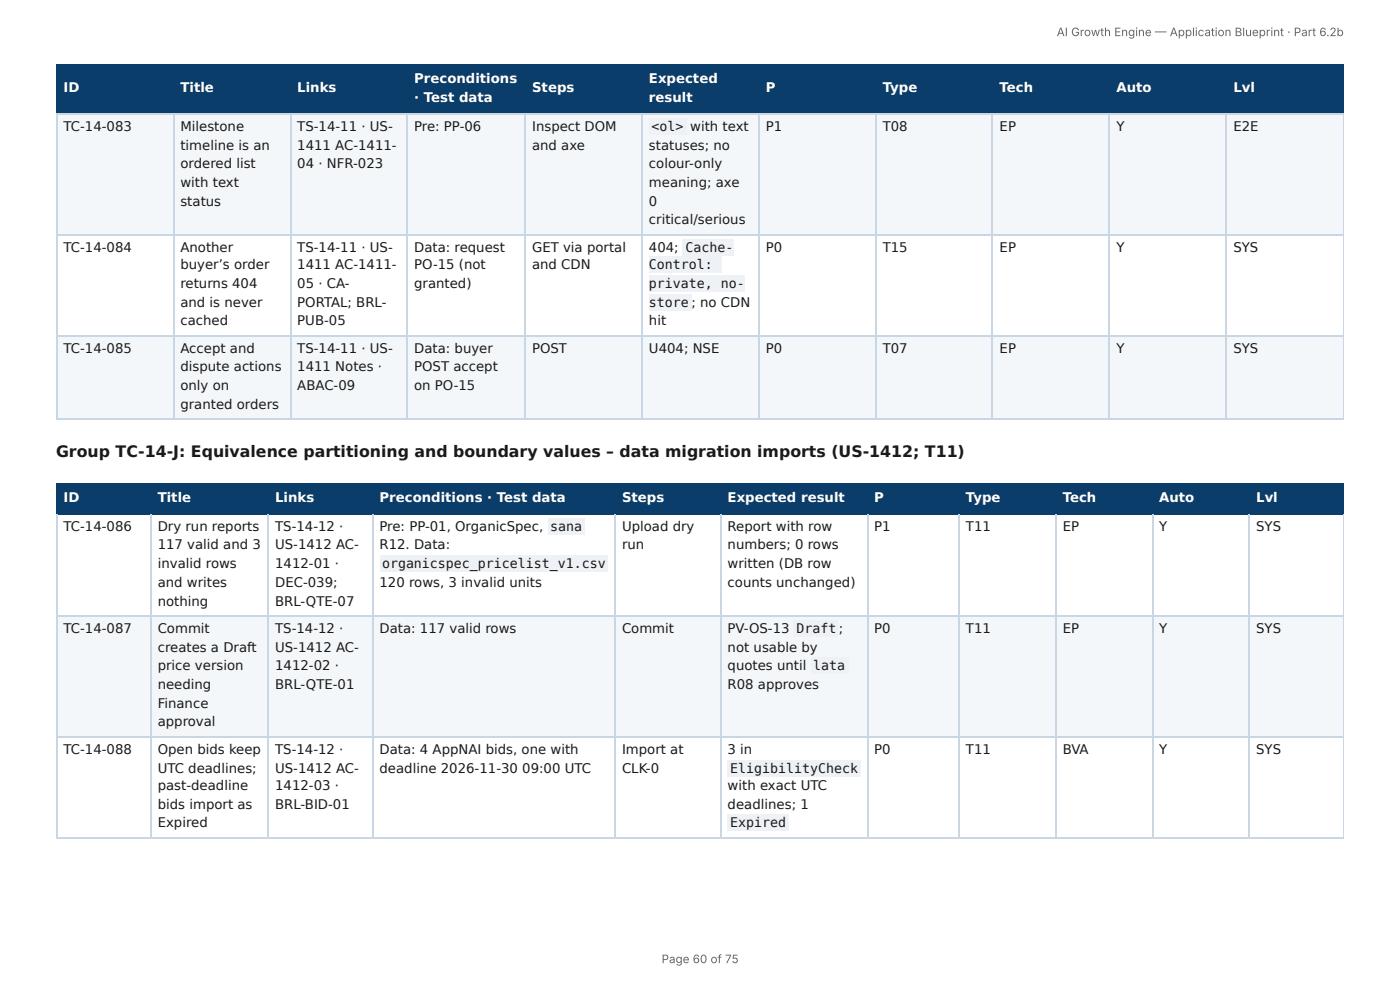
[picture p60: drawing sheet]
<svg xmlns="http://www.w3.org/2000/svg" width="297mm" height="210mm" viewBox="0 0 297 210" stroke-linecap="round" stroke-linejoin="round" font-family="sans-serif">
<defs><g id="words">
<text font-size="3.3" fill="#1a1a1a" x="11.9" y="97.1">Group TC-14-J: Equivalence partitioning and boundary values – data migration imports (US-1412; T11)</text>
<g font-size="2.8" fill="#fff">
<text x="88" y="17.7">Preconditions</text>
<text x="137.8" y="17.7">Expected</text>
<text x="13.5" y="19.6">ID</text>
<text x="38.3" y="19.6">Title</text>
<text x="63.1" y="19.6">Links</text>
<text x="88" y="21.7">· Test data</text>
<text x="113" y="19.6">Steps</text>
<text x="137.8" y="21.7">result</text>
<text x="162.7" y="19.6">P</text>
<text x="187.5" y="19.6">Type</text>
<text x="212.3" y="19.6">Tech</text>
<text x="237.1" y="19.6">Auto</text>
<text x="262" y="19.6">Lvl</text>
<text x="13.5" y="106.6">ID</text>
<text x="33.5" y="106.6">Title</text>
<text x="58.4" y="106.6">Links</text>
<text x="80.6" y="106.6">Preconditions · Test data</text>
<text x="132.1" y="106.6">Steps</text>
<text x="154.5" y="106.6">Expected result</text>
<text x="185.7" y="106.6">P</text>
<text x="205.2" y="106.6">Type</text>
<text x="225.7" y="106.6">Tech</text>
<text x="246.2" y="106.6">Auto</text>
<text x="266.8" y="106.6">Lvl</text>
</g>
<g font-size="2.8" fill="#1a1a1a">
<text x="13.5" y="27.8">TC-14-083</text>
<text x="38.3" y="27.8">Milestone</text>
<text x="63.1" y="27.8">TS-14-11 · US-</text>
<text x="88" y="27.8">Pre: PP-06</text>
<text x="113" y="27.8">Inspect DOM</text>
<text x="138.4" y="27.8">&lt;ol&gt;</text>
<text x="146.6" y="27.8">with text</text>
<text x="162.7" y="27.8">P1</text>
<text x="187.5" y="27.8">T08</text>
<text x="212.3" y="27.8">EP</text>
<text x="237.1" y="27.8">Y</text>
<text x="262" y="27.8">E2E</text>
<text x="38.3" y="31.8">timeline is an</text>
<text x="38.3" y="35.7">ordered list</text>
<text x="63.1" y="31.8">1411 AC-1411-</text>
<text x="63.1" y="35.7">04 · NFR-023</text>
<text x="113" y="31.8">and axe</text>
<text x="137.8" y="31.8">statuses; no</text>
<text x="137.8" y="35.7">colour-only</text>
<text x="38.3" y="39.7">with text</text>
<text x="137.8" y="39.7">meaning; axe</text>
<text x="38.3" y="43.7">status</text>
<text x="137.8" y="43.7">0</text>
<text x="137.8" y="47.6">critical/serious</text>
<text x="13.5" y="53.4">TC-14-084</text>
<text x="38.3" y="53.4">Another</text>
<text x="63.1" y="53.4">TS-14-11 · US-</text>
<text x="88" y="53.4">Data: request</text>
<text x="113" y="53.4">GET via portal</text>
<text x="137.8" y="53.4">404;</text>
<text x="145.6" y="53.4">Cache-</text>
<text x="162.7" y="53.4">P0</text>
<text x="187.5" y="53.4">T15</text>
<text x="212.3" y="53.4">EP</text>
<text x="237.1" y="53.4">Y</text>
<text x="262" y="53.4">SYS</text>
<text x="38.3" y="57.2">buyer’s order</text>
<text x="63.1" y="57.2">1411 AC-1411-</text>
<text x="88" y="57.2">PO-15 (not</text>
<text x="113" y="57.2">and CDN</text>
<text x="137.8" y="57.2">Control:</text>
<text x="38.3" y="61.1">returns 404</text>
<text x="38.3" y="65.1">and is never</text>
<text x="63.1" y="61.1">05 · CA-</text>
<text x="63.1" y="65.1">PORTAL; BRL-</text>
<text x="88" y="61.1">granted)</text>
<text x="137.8" y="61.1">private, no-</text>
<text x="137.8" y="65.1">store</text>
<text x="146.9" y="65.1">; no CDN</text>
<text x="38.3" y="69.1">cached</text>
<text x="63.1" y="69.1">PUB-05</text>
<text x="137.8" y="69.1">hit</text>
<text x="13.5" y="74.9">TC-14-085</text>
<text x="38.3" y="74.9">Accept and</text>
<text x="63.1" y="74.9">TS-14-11 · US-</text>
<text x="88" y="74.9">Data: buyer</text>
<text x="113" y="74.9">POST</text>
<text x="137.8" y="74.9">U404; NSE</text>
<text x="162.7" y="74.9">P0</text>
<text x="187.5" y="74.9">T07</text>
<text x="212.3" y="74.9">EP</text>
<text x="237.1" y="74.9">Y</text>
<text x="262" y="74.9">SYS</text>
<text x="38.3" y="78.8">dispute actions</text>
<text x="38.3" y="82.8">only on</text>
<text x="63.1" y="78.8">1411 Notes ·</text>
<text x="63.1" y="82.8">ABAC-09</text>
<text x="88" y="78.8">POST accept</text>
<text x="88" y="82.8">on PO-15</text>
<text x="38.3" y="86.8">granted orders</text>
<text x="13.5" y="112.7">TC-14-086</text>
<text x="33.5" y="112.7">Dry run reports</text>
<text x="58.4" y="112.7">TS-14-12 ·</text>
<text x="80.6" y="112.7">Pre: PP-01, OrganicSpec,</text>
<text x="116.8" y="112.7">sana</text>
<text x="132.1" y="112.7">Upload dry</text>
<text x="154.5" y="112.7">Report with row</text>
<text x="185.7" y="112.7">P1</text>
<text x="205.2" y="112.7">T11</text>
<text x="225.7" y="112.7">EP</text>
<text x="246.2" y="112.7">Y</text>
<text x="266.8" y="112.7">SYS</text>
<text x="33.5" y="116.7">117 valid and 3</text>
<text x="58.4" y="116.7">US-1412 AC-</text>
<text x="80.6" y="116.7">R12. Data:</text>
<text x="132.1" y="116.7">run</text>
<text x="154.5" y="116.7">numbers; 0 rows</text>
<text x="33.5" y="120.7">invalid rows</text>
<text x="33.5" y="124.6">and writes</text>
<text x="58.4" y="120.7">1412-01 ·</text>
<text x="58.4" y="124.6">DEC-039;</text>
<text x="80.6" y="124.6">120 rows, 3 invalid units</text>
<text x="81.1" y="120.7">organicspec_pricelist_v1.csv</text>
<text x="154.5" y="120.7">written (DB row</text>
<text x="154.5" y="124.6">counts unchanged)</text>
<text x="33.5" y="128.6">nothing</text>
<text x="58.4" y="128.6">BRL-QTE-07</text>
<text x="13.5" y="134.4">TC-14-087</text>
<text x="33.5" y="134.4">Commit</text>
<text x="58.4" y="134.4">TS-14-12 ·</text>
<text x="80.6" y="134.4">Data: 117 valid rows</text>
<text x="132.1" y="134.4">Commit</text>
<text x="154.5" y="134.4">PV-OS-13</text>
<text x="169.1" y="134.4">Draft</text>
<text x="178.2" y="134.4">;</text>
<text x="185.7" y="134.4">P0</text>
<text x="205.2" y="134.4">T11</text>
<text x="225.7" y="134.4">EP</text>
<text x="246.2" y="134.4">Y</text>
<text x="266.8" y="134.4">SYS</text>
<text x="33.5" y="138.4">creates a Draft</text>
<text x="33.5" y="142.3">price version</text>
<text x="58.4" y="138.4">US-1412 AC-</text>
<text x="58.4" y="142.3">1412-02 ·</text>
<text x="154.5" y="138.4">not usable by</text>
<text x="154.5" y="142.3">quotes until</text>
<text x="172.7" y="142.3">lata</text>
<text x="33.5" y="146.3">needing</text>
<text x="58.4" y="146.3">BRL-QTE-01</text>
<text x="154.5" y="146.3">R08 approves</text>
<text x="33.5" y="150.3">Finance</text>
<text x="33.5" y="154.3">approval</text>
<text x="13.5" y="160.1">TC-14-088</text>
<text x="33.5" y="160.1">Open bids keep</text>
<text x="58.4" y="160.1">TS-14-12 ·</text>
<text x="80.6" y="160.1">Data: 4 AppNAI bids, one with</text>
<text x="132.1" y="160.1">Import at</text>
<text x="154.5" y="160.1">3 in</text>
<text x="185.7" y="160.1">P0</text>
<text x="205.2" y="160.1">T11</text>
<text x="225.7" y="160.1">BVA</text>
<text x="246.2" y="160.1">Y</text>
<text x="266.8" y="160.1">SYS</text>
<text x="33.5" y="164">UTC deadlines;</text>
<text x="33.5" y="167.7">past-deadline</text>
<text x="58.4" y="164">US-1412 AC-</text>
<text x="58.4" y="167.7">1412-03 ·</text>
<text x="80.6" y="164">deadline 2026-11-30</text>
<text x="110.9" y="164">09:00 UTC</text>
<text x="132.1" y="164">CLK-0</text>
<text x="154.5" y="167.7">with exact UTC</text>
<text x="155.1" y="164">EligibilityCheck</text>
<text x="33.5" y="171.7">bids import as</text>
<text x="58.4" y="171.7">BRL-BID-01</text>
<text x="154.5" y="171.7">deadlines; 1</text>
<text x="33.5" y="175.7">Expired</text>
<text x="155.1" y="175.7">Expired</text>
</g>
<g font-size="2.5" fill="#666">
<text x="224.4" y="7.7">AI Growth Engine — Application Blueprint · Part 6.2b</text>
<text x="140.5" y="204.5">Page 60 of 75</text>
</g>
</g></defs>
<g fill="#0b3d6b">
<path d="M12.2 14h24.6v10.1h-24.6z"/>
<path d="M36.8 14h24.8v10.1h-24.8z"/>
<path d="M61.6 14h24.9v10.1h-24.9z"/>
<path d="M86.5 14h25.2v10.1h-25.2z"/>
<path d="M111.7 14h24.6v10.1h-24.6z"/>
<path d="M136.3 14h24.8v10.1h-24.8z"/>
<path d="M161.1 14h24.9v10.1h-24.9z"/>
<path d="M186 14h24.9v10.1h-24.9z"/>
<path d="M210.9 14h24.8v10.1h-24.8z"/>
<path d="M235.7 14h24.9v10.1h-24.9z"/>
<path d="M260.6 14h24.8v10.1h-24.8z"/>
</g>
<g fill="#f4f7fa">
<path d="M12.2 24.1h24.6v25.6h-24.6z"/>
<path d="M36.8 24.1h24.8v25.6h-24.8z"/>
<path d="M61.6 24.1h24.9v25.6h-24.9z"/>
<path d="M86.5 24.1h25.2v25.6h-25.2z"/>
<path d="M111.7 24.1h24.6v25.6h-24.6z"/>
<path d="M136.3 24.1h24.8v25.6h-24.8z"/>
<path d="M161.1 24.1h24.9v25.6h-24.9z"/>
<path d="M186 24.1h24.9v25.6h-24.9z"/>
<path d="M210.9 24.1h24.8v25.6h-24.8z"/>
<path d="M235.7 24.1h24.9v25.6h-24.9z"/>
<path d="M260.6 24.1h24.8v25.6h-24.8z"/>
<path d="M12.2 71.4h24.6v17.5h-24.6z"/>
<path d="M36.8 71.4h24.8v17.5h-24.8z"/>
<path d="M61.6 71.4h24.9v17.5h-24.9z"/>
<path d="M86.5 71.4h25.2v17.5h-25.2z"/>
<path d="M111.7 71.4h24.6v17.5h-24.6z"/>
<path d="M136.3 71.4h24.8v17.5h-24.8z"/>
<path d="M161.1 71.4h24.9v17.5h-24.9z"/>
<path d="M186 71.4h24.9v17.5h-24.9z"/>
<path d="M210.9 71.4h24.8v17.5h-24.8z"/>
<path d="M235.7 71.4h24.9v17.5h-24.9z"/>
<path d="M260.6 71.4h24.8v17.5h-24.8z"/>
</g>
<g fill="none" stroke="#0b3d6b" stroke-width=".26">
<path d="M11.9 13.9h273.5M12 13.8v10.5M36.9 13.8v10.5M61.8 13.8v10.5M86.4 13.8v10.5M111.5 13.8v10.5M136.4 13.8v10.5M161.3 13.8v10.5M186.1 13.8v10.5M210.7 13.8v10.5M235.6 13.8v10.5M260.5 13.8v10.5"/>
<path d="M11.9 24.2h273.5"/>
</g>
<path d="M285.3 13.8v10.5" fill="none" stroke="#0b3d6b" stroke-width=".21"/>
<g fill="none" stroke="#c9d6e3" stroke-width=".26">
<path d="M11.9 24.2h273.5M12 24.3v64.9M36.9 24.3v64.9M61.8 24.3v64.9M86.4 24.3v64.9M111.5 24.3v64.9M136.4 24.3v64.9M161.3 24.3v64.9M186.1 24.3v64.9M210.7 24.3v64.9M235.6 24.3v64.9M260.5 24.3v64.9"/>
<path d="M11.9 49.9h273.5M11.9 71.3h273.5M11.9 89h273.5"/>
</g>
<path d="M285.3 24.3v64.9" fill="none" stroke="#c9d6e3" stroke-width=".21"/>
<g fill="#0b3d6b">
<path d="M12.2 102.9h19.8v6.4h-19.8z"/>
<path d="M32 102.9h24.9v6.4h-24.9z"/>
<path d="M56.9 102.9h22.2v6.4h-22.2z"/>
<path d="M79.1 102.9h51.6v6.4h-51.6z"/>
<path d="M130.7 102.9h22.5v6.4h-22.5z"/>
<path d="M153.2 102.9h30.9v6.4h-30.9z"/>
<path d="M184.1 102.9h19.6v6.4h-19.6z"/>
<path d="M203.7 102.9h20.7v6.4h-20.7z"/>
<path d="M224.4 102.9h20.3v6.4h-20.3z"/>
<path d="M244.7 102.9h20.7v6.4h-20.7z"/>
<path d="M265.4 102.9h20v6.4h-20z"/>
</g>
<g fill="#f4f7fa">
<path d="M12.2 130.7h19.8v25.7h-19.8z"/>
<path d="M32 130.7h24.9v25.7h-24.9z"/>
<path d="M56.9 130.7h22.2v25.7h-22.2z"/>
<path d="M79.1 130.7h51.6v25.7h-51.6z"/>
<path d="M130.7 130.7h22.5v25.7h-22.5z"/>
<path d="M153.2 130.7h30.9v25.7h-30.9z"/>
<path d="M184.1 130.7h19.6v25.7h-19.6z"/>
<path d="M203.7 130.7h20.7v25.7h-20.7z"/>
<path d="M224.4 130.7h20.3v25.7h-20.3z"/>
<path d="M244.7 130.7h20.7v25.7h-20.7z"/>
<path d="M265.4 130.7h20v25.7h-20z"/>
</g>
<g fill="none" stroke="#0b3d6b" stroke-width=".26">
<path d="M11.9 102.8h273.5M11.9 109.1h273.5M12 102.7v6.6M32.1 102.7v6.6M57 102.7v6.6M79.2 102.7v6.6M130.6 102.7v6.6M153.1 102.7v6.6M184.3 102.7v6.6M203.6 102.7v6.6M224.2 102.7v6.6M244.9 102.7v6.6"/>
<path d="M265.2 102.7v6.6"/>
</g>
<path d="M285.3 102.7v6.6" fill="none" stroke="#0b3d6b" stroke-width=".21"/>
<g fill="none" stroke="#c9d6e3" stroke-width=".26">
<path d="M12 109.3v68.8M32.1 109.3v68.8M57 109.3v68.8M79.2 109.3v68.8M130.6 109.3v68.8M153.1 109.3v68.8M184.3 109.3v68.8M203.6 109.3v68.8M224.2 109.3v68.8M244.9 109.3v68.8M265.2 109.3v68.8M11.9 130.8h273.5"/>
<path d="M11.9 156.5h273.5M11.9 177.9h273.5"/>
</g>
<path d="M285.3 109.3v68.8" fill="none" stroke="#c9d6e3" stroke-width=".21"/>
<g fill="#eef2f6">
<path d="M137.8 25.1h8v3.5h-8z"/>
<path d="M145 50.8h10.8v3.4h-10.8z"/>
<path d="M137.8 54.5h15.4v3.4h-15.4z"/>
<path d="M137.8 58.5h20.4v3.4h-20.4z"/>
<path d="M137.8 62.4h9v3.5h-9z"/>
<path d="M116.4 110.1h7.7v3.4h-7.7z"/>
<path d="M80.7 118h48.4v3.4h-48.4z"/>
<path d="M168.5 131.8h9.6v3.4h-9.6z"/>
<path d="M172.2 139.7h8v3.4h-8z"/>
<path d="M154.5 161.4h28.3v3.4h-28.3z"/>
<path d="M154.5 173h13v3.5h-13z"/>
</g>
<use href="#words"/>
</svg>
